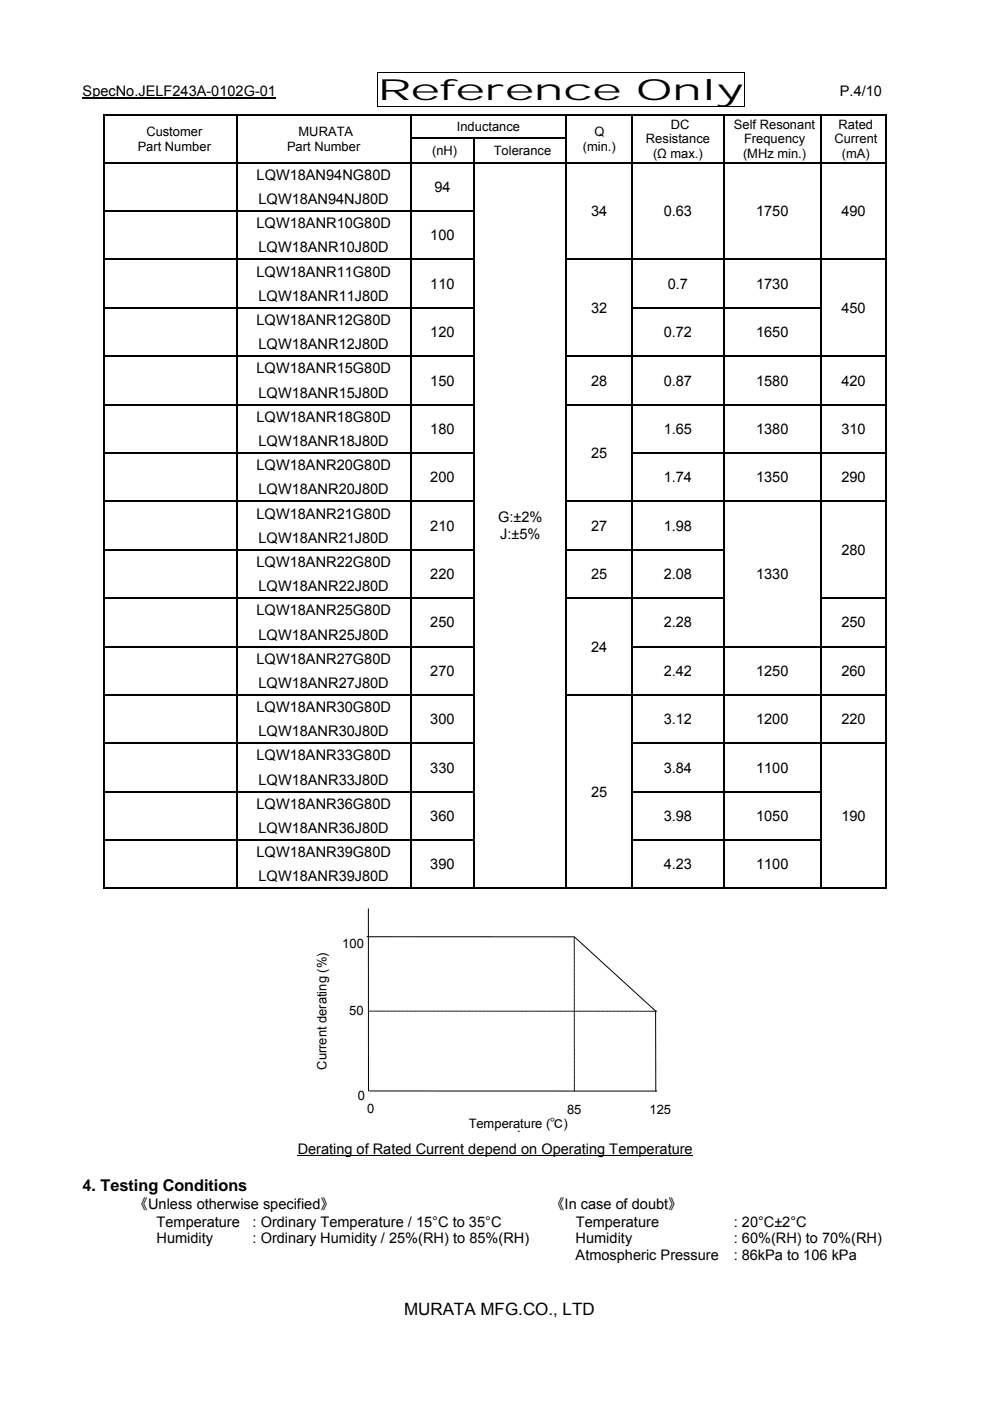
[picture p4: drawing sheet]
<svg xmlns="http://www.w3.org/2000/svg" width="210mm" height="297mm" viewBox="0 0 210 297" stroke-linecap="round" stroke-linejoin="round" font-family="sans-serif">
<defs><g id="words">
<text font-size="6.2" x="80.1" y="21.3">Reference Only</text>
<text font-size="3.6" x="85.7" y="278.7">MURATA MFG.CO., LTD</text>
<text font-size="3.4" x="17.5" y="252.5">4. Testing Conditions</text>
<g font-size="3.1">
<text x="17.5" y="20.3">SpecNo.JELF243A-0102G-01</text>
<text x="178.1" y="20.3">P.4/10</text>
<text x="54.4" y="38.1">LQW18AN94NG80D</text>
<text x="92.1" y="40.7">94</text>
<text x="54.8" y="43.3">LQW18AN94NJ80D</text>
<text x="125.4" y="45.8">34</text>
<text x="140.7" y="45.8">0.63</text>
<text x="160.3" y="45.8">1750</text>
<text x="178.4" y="45.8">490</text>
<text x="54.4" y="48.4">LQW18ANR10G80D</text>
<text x="54.8" y="53.5">LQW18ANR10J80D</text>
<text x="91.2" y="51">100</text>
<text x="54.4" y="58.7">LQW18ANR11G80D</text>
<text x="54.8" y="63.8">LQW18ANR11J80D</text>
<text x="91.2" y="61.2">110</text>
<text x="141.6" y="61.2">0.7</text>
<text x="160.3" y="61.2">1730</text>
<text x="54.4" y="68.9">LQW18ANR12G80D</text>
<text x="91.2" y="71.5">120</text>
<text x="125.4" y="66.4">32</text>
<text x="140.7" y="71.5">0.72</text>
<text x="160.3" y="71.5">1650</text>
<text x="178.4" y="66.4">450</text>
<text x="54.8" y="74">LQW18ANR12J80D</text>
<text x="54.4" y="79.2">LQW18ANR15G80D</text>
<text x="91.2" y="81.7">150</text>
<text x="125.4" y="81.7">28</text>
<text x="140.7" y="81.7">0.87</text>
<text x="160.3" y="81.7">1580</text>
<text x="178.4" y="81.7">420</text>
<text x="54.4" y="89.4">LQW18ANR18G80D</text>
<text x="54.8" y="84.3">LQW18ANR15J80D</text>
<text x="54.8" y="94.6">LQW18ANR18J80D</text>
<text x="91.2" y="92">180</text>
<text x="140.7" y="92">1.65</text>
<text x="160.3" y="92">1380</text>
<text x="178.4" y="92">310</text>
<text x="54.4" y="99.7">LQW18ANR20G80D</text>
<text x="125.4" y="97.1">25</text>
<text x="54.8" y="104.8">LQW18ANR20J80D</text>
<text x="91.2" y="102.3">200</text>
<text x="140.7" y="102.3">1.74</text>
<text x="160.3" y="102.3">1350</text>
<text x="178.4" y="102.3">290</text>
<text x="54.4" y="110">LQW18ANR21G80D</text>
<text x="91.2" y="112.5">210</text>
<text x="105.6" y="110.7">G:±2%</text>
<text x="125.4" y="112.5">27</text>
<text x="140.7" y="112.5">1.98</text>
<text x="54.8" y="115.1">LQW18ANR21J80D</text>
<text x="106" y="114.3">J:±5%</text>
<text x="178.4" y="117.6">280</text>
<text x="54.4" y="120.2">LQW18ANR22G80D</text>
<text x="54.8" y="125.3">LQW18ANR22J80D</text>
<text x="91.2" y="122.8">220</text>
<text x="125.4" y="122.8">25</text>
<text x="140.7" y="122.8">2.08</text>
<text x="160.3" y="122.8">1330</text>
<text x="54.4" y="130.5">LQW18ANR25G80D</text>
<text x="54.8" y="135.6">LQW18ANR25J80D</text>
<text x="91.2" y="133">250</text>
<text x="140.7" y="133">2.28</text>
<text x="178.4" y="133">250</text>
<text x="54.4" y="140.7">LQW18ANR27G80D</text>
<text x="91.2" y="143.3">270</text>
<text x="125.4" y="138.2">24</text>
<text x="140.7" y="143.3">2.42</text>
<text x="160.3" y="143.3">1250</text>
<text x="178.4" y="143.3">260</text>
<text x="54.8" y="145.9">LQW18ANR27J80D</text>
<text x="54.4" y="151">LQW18ANR30G80D</text>
<text x="91.2" y="153.5">300</text>
<text x="140.7" y="153.5">3.12</text>
<text x="160.3" y="153.5">1200</text>
<text x="178.4" y="153.5">220</text>
<text x="54.4" y="161.2">LQW18ANR33G80D</text>
<text x="54.8" y="156.1">LQW18ANR30J80D</text>
<text x="54.8" y="166.4">LQW18ANR33J80D</text>
<text x="91.2" y="163.8">330</text>
<text x="140.7" y="163.8">3.84</text>
<text x="160.3" y="163.8">1100</text>
<text x="54.4" y="171.5">LQW18ANR36G80D</text>
<text x="125.4" y="168.9">25</text>
<text x="54.8" y="176.6">LQW18ANR36J80D</text>
<text x="91.2" y="174.1">360</text>
<text x="140.7" y="174.1">3.98</text>
<text x="160.3" y="174.1">1050</text>
<text x="178.4" y="174.1">190</text>
<text x="54.4" y="181.8">LQW18ANR39G80D</text>
<text x="91.2" y="184.3">390</text>
<text x="140.7" y="184.3">4.23</text>
<text x="160.3" y="184.3">1100</text>
<text x="54.8" y="186.9">LQW18ANR39J80D</text>
<text x="63.1" y="244.6">Derating of Rated Current depend on Operating Temperature</text>
<text x="28.3" y="256.3">《Unless otherwise specified》</text>
<text x="116.6" y="256.3">《In case of doubt》</text>
<text x="33.2" y="263.6">Humidity</text>
<text x="33.2" y="260.1">Temperature</text>
<text x="53.6" y="260.1">: Ordinary Temperature / 15°C to 35°C</text>
<text x="53.6" y="263.6">: Ordinary Humidity / 25%(RH) to 85%(RH)</text>
<text x="122" y="263.6">Humidity</text>
<text x="122.1" y="260.1">Temperature</text>
<text x="155.6" y="260.1">: 20°C±2°C</text>
<text x="155.6" y="263.6">: 60%(RH) to 70%(RH)</text>
<text x="122" y="267.2">Atmospheric Pressure</text>
<text x="155.6" y="267.2">: 86kPa to 106 kPa</text>
</g>
<g font-size="2.7">
<text x="31" y="28.9">Customer</text>
<text x="63.3" y="28.9">MURATA</text>
<text x="96.9" y="27.9">Inductance</text>
<text x="126" y="28.9">Q</text>
<text x="142.3" y="27.3">DC</text>
<text x="155.6" y="27.3">Self Resonant</text>
<text x="177.8" y="27.3">Rated</text>
<text x="29.2" y="32">Part Number</text>
<text x="60.9" y="32">Part Number</text>
<text x="91.6" y="32.9">(nH)</text>
<text x="104.7" y="32.9">Tolerance</text>
<text x="123.6" y="32">(min.)</text>
<text x="136.9" y="30.4">Resistance</text>
<text x="138.5" y="33.6">(Ω max.)</text>
<text x="157.5" y="33.6">(MHz min.)</text>
<text x="157.8" y="30.4">Frequency</text>
<text x="176.9" y="30.4">Current</text>
<text x="178.5" y="33.6">(mA)</text>
<text x="72.5" y="200.9">100</text>
<text x="74.1" y="215.3">50</text>
<text x="69.2" y="226.8" transform="rotate(-90 69.2 226.8)">Current derating (%)</text>
<text x="75.9" y="233.3">0</text>
<text x="77.8" y="235.9">0</text>
<text x="99.4" y="239.1">Temperature (℃)</text>
<text x="120.2" y="236.1">85</text>
<text x="137.7" y="236.2">125</text>
<text x="109.6" y="240">.</text>
</g>
</g></defs>
<g fill="none" stroke="#000" stroke-width=".23">
<path d="M17.5 20.8h41M22.1 24.6v4.6M22.1 29.5v4.9M22.1 34.6v4.9M22.1 39.8v4.8M87.2 29.3h13.3M100.6 29.5v4.9M100.6 34.6v4.9M100.6 39.8v4.8M100.7 29.3h19.3M120.1 24.6v4.6M120.1 29.5v4.9"/>
<path d="M120.1 34.6v4.9M120.1 39.8v4.8M174.1 24.6v4.6M174.1 29.5v4.9M174.1 34.6v4.9M174.1 39.8v4.8M22.1 44.9v4.8M22.1 50v4.9M22.1 55.1v4.9M22.2 55h28M50.4 55h36.5M87.2 55h13.3"/>
<path d="M100.6 44.9v4.8M100.6 50v4.9M100.6 55.1v4.9M120.1 44.9v4.8M120.1 50v4.9M120.1 55.1v4.9M120.2 55h13.8M134.2 55h19.1M153.5 55h20.5M174.1 44.9v4.8M174.1 50v4.9M174.1 55.1v4.9"/>
<path d="M174.2 55h13.6M22.1 60.3v4.9M22.1 65.4v4.9M22.1 70.5v4.9M22.1 75.7v4.8M22.2 65.3h28M50.4 65.3h36.5M87.2 65.3h13.3M100.6 60.3v4.9M100.6 65.4v4.9M100.6 70.5v4.9M100.6 75.7v4.8"/>
<path d="M120.1 60.3v4.9M120.1 65.4v4.9M120.1 70.5v4.9M120.1 75.7v4.8M134.2 65.3h19.1M153.5 65.3h20.5M174.1 60.3v4.9M174.1 65.4v4.9M174.1 70.5v4.9M174.1 75.7v4.8M22.1 80.8v4.8M22.1 85.9v4.9"/>
<path d="M22.1 91v4.9M22.1 96.2v4.8M22.2 96h28M50.4 96h36.5M87.2 96h13.3M100.6 80.8v4.8M100.6 85.9v4.9M100.6 91v4.9M100.6 96.2v4.8M120.1 80.8v4.8M120.1 85.9v4.9M120.1 91v4.9"/>
<path d="M120.1 96.2v4.8M134.2 96h19.1M153.5 96h20.5M174.1 80.8v4.8M174.1 85.9v4.9M174.1 91v4.9M174.1 96.2v4.8M174.2 96h13.6M22.1 101.3v4.9M22.1 106.4v4.9M22.1 111.6v4.8M22.1 116.7v4.8"/>
<path d="M100.6 101.3v4.9M100.6 106.4v4.9M100.6 111.6v4.8M100.6 116.7v4.8M120.1 101.3v4.9M120.1 106.4v4.9M120.1 111.6v4.8M120.1 116.7v4.8M174.1 101.3v4.9M174.1 106.4v4.9M174.1 111.6v4.8M174.1 116.7v4.8"/>
<path d="M22.1 121.8v4.9M22.1 127v4.8M22.1 132.1v4.8M22.1 137.2v4.9M22.2 126.8h28M50.4 126.8h36.5M87.2 126.8h13.3M100.6 121.8v4.9M100.6 127v4.8M100.6 132.1v4.8M100.6 137.2v4.9M120.1 121.8v4.9"/>
<path d="M120.1 127v4.8M120.1 132.1v4.8M120.1 137.2v4.9M120.2 126.8h13.8M134.2 126.8h19.1M174.1 121.8v4.9M174.1 127v4.8M174.1 132.1v4.8M174.1 137.2v4.9M174.2 126.8h13.6M22.1 142.3v4.9M22.1 147.5v4.8"/>
<path d="M22.1 152.6v4.9M22.1 157.7v4.9M100.6 142.3v4.9M100.6 147.5v4.8M100.6 152.6v4.9M100.6 157.7v4.9M120.1 142.3v4.9M120.1 147.5v4.8M120.1 152.6v4.9M120.1 157.7v4.9M174.1 142.3v4.9M174.1 147.5v4.8"/>
<path d="M174.1 152.6v4.9M174.1 157.7v4.9M22.1 162.9v4.8M22.1 168v4.8M22.1 173.1v4.9M22.1 178.2v4.9M22.2 167.8h28M50.4 167.8h36.5M87.2 167.8h13.3M100.6 162.9v4.8M100.6 168v4.8M100.6 173.1v4.9"/>
<path d="M100.6 178.2v4.9M120.1 162.9v4.8M120.1 168v4.8M120.1 173.1v4.9M120.1 178.2v4.9M134.2 167.8h19.1M153.5 167.8h20.5M174.1 162.9v4.8M174.1 168v4.8M174.1 173.1v4.9M174.1 178.2v4.9M22.1 183.4v5.1"/>
<path d="M100.6 183.4v5.1M120.1 183.4v5.1M174.1 183.4v5.1"/>
</g>
<g fill="#000">
<path d="M79.9 15.2h.2v.2h-.2zM157.7 15.2h.1v.2h-.1zM22 24.3h.2v.3h-.2zM22 29.2h.2v.3h-.2zM22 34.4h.2v.2h-.2zM22 39.5h.2v.3h-.2zM50.2 24.3h.2v.3h-.2zM50.2 29.2h.2v.3h-.2zM50.2 34.4h.2v.2h-.2zM50.2 39.5h.2v.3h-.2zM79.9 22.6h.2v.1h-.2zM86.9 24.3h.3v.3h-.3z"/>
<path d="M86.9 29.2h.3v.3h-.3zM86.9 34.4h.3v.2h-.3zM86.9 39.5h.3v.3h-.3zM100.5 29.2h.2v.3h-.2zM100.5 34.4h.2v.2h-.2zM100.5 39.5h.2v.3h-.2zM120 24.3h.2v.3h-.2zM120 29.2h.2v.3h-.2zM120 34.4h.2v.2h-.2zM120 39.5h.2v.3h-.2zM134 24.3h.2v.3h-.2zM134 29.2h.2v.3h-.2z"/>
<path d="M134 34.4h.2v.2h-.2zM134 39.5h.2v.3h-.2zM153.3 24.3h.2v.3h-.2zM153.3 29.2h.2v.3h-.2zM153.3 34.4h.2v.2h-.2zM153.3 39.5h.2v.3h-.2zM157.7 22.6h.1v.1h-.1zM174 24.3h.2v.3h-.2zM174 29.2h.2v.3h-.2zM174 34.4h.2v.2h-.2zM174 39.5h.2v.3h-.2zM187.8 24.3h.2v.3h-.2z"/>
<path d="M187.8 24.3h.2v.2h-.2zM187.8 29.2h.2v.3h-.2zM187.8 34.4h.2v.2h-.2zM187.8 39.5h.2v.3h-.2zM22 44.6h.2v.3h-.2zM22 49.7h.2v.3h-.2zM22 54.9h.2v.2h-.2zM50.2 44.6h.2v.3h-.2zM50.2 49.7h.2v.3h-.2zM50.2 54.9h.2v.2h-.2zM86.9 44.6h.3v.3h-.3zM86.9 49.7h.3v.3h-.3z"/>
<path d="M86.9 54.9h.3v.2h-.3zM100.5 44.6h.2v.3h-.2zM100.5 49.7h.2v.3h-.2zM100.5 54.9h.2v.2h-.2zM120 44.6h.2v.3h-.2zM120 49.7h.2v.3h-.2zM120 54.9h.2v.2h-.2zM134 44.6h.2v.3h-.2zM134 49.7h.2v.3h-.2zM134 54.9h.2v.2h-.2zM153.3 44.6h.2v.3h-.2zM153.3 49.7h.2v.3h-.2z"/>
<path d="M153.3 54.9h.2v.2h-.2zM174 44.6h.2v.3h-.2zM174 49.7h.2v.3h-.2zM174 54.9h.2v.2h-.2zM187.8 44.6h.2v.3h-.2zM187.8 49.7h.2v.3h-.2zM187.8 54.9h.2v.2h-.2zM22 60h.2v.3h-.2zM22 65.2h.2v.2h-.2zM22 70.3h.2v.2h-.2zM22 75.4h.2v.3h-.2zM50.2 60h.2v.3h-.2z"/>
<path d="M50.2 65.2h.2v.2h-.2zM50.2 70.3h.2v.2h-.2zM50.2 75.4h.2v.3h-.2zM86.9 60h.3v.3h-.3zM86.9 65.2h.3v.2h-.3zM86.9 70.3h.3v.2h-.3zM86.9 75.4h.3v.3h-.3zM100.5 60h.2v.3h-.2zM100.5 65.2h.2v.2h-.2zM100.5 70.3h.2v.2h-.2zM100.5 75.4h.2v.3h-.2zM120 60h.2v.3h-.2z"/>
<path d="M120 65.2h.2v.2h-.2zM120 70.3h.2v.2h-.2zM120 75.4h.2v.3h-.2zM134 60h.2v.3h-.2zM134 65.2h.2v.2h-.2zM134 70.3h.2v.2h-.2zM134 75.4h.2v.3h-.2zM153.3 60h.2v.3h-.2zM153.3 65.2h.2v.2h-.2zM153.3 70.3h.2v.2h-.2zM153.3 75.4h.2v.3h-.2zM174 60h.2v.3h-.2z"/>
<path d="M174 65.2h.2v.2h-.2zM174 70.3h.2v.2h-.2zM174 75.4h.2v.3h-.2zM187.8 60h.2v.3h-.2zM187.8 65.2h.2v.2h-.2zM187.8 70.3h.2v.2h-.2zM187.8 75.4h.2v.3h-.2zM22 80.5h.2v.3h-.2zM22 85.6h.2v.3h-.2zM22 90.8h.2v.2h-.2zM22 95.9h.2v.3h-.2zM50.2 80.5h.2v.3h-.2z"/>
<path d="M50.2 85.6h.2v.3h-.2zM50.2 90.8h.2v.2h-.2zM50.2 95.9h.2v.3h-.2zM86.9 80.5h.3v.3h-.3zM86.9 85.6h.3v.3h-.3zM86.9 90.8h.3v.2h-.3zM86.9 95.9h.3v.3h-.3zM100.5 80.5h.2v.3h-.2zM100.5 85.6h.2v.3h-.2zM100.5 90.8h.2v.2h-.2zM100.5 95.9h.2v.3h-.2zM120 80.5h.2v.3h-.2z"/>
<path d="M120 85.6h.2v.3h-.2zM120 90.8h.2v.2h-.2zM120 95.9h.2v.3h-.2zM134 80.5h.2v.3h-.2zM134 85.6h.2v.3h-.2zM134 90.8h.2v.2h-.2zM134 95.9h.2v.3h-.2zM153.3 80.5h.2v.3h-.2zM153.3 85.6h.2v.3h-.2zM153.3 90.8h.2v.2h-.2zM153.3 95.9h.2v.3h-.2zM174 80.5h.2v.3h-.2z"/>
<path d="M174 85.6h.2v.3h-.2zM174 90.8h.2v.2h-.2zM174 95.9h.2v.3h-.2zM187.8 80.5h.2v.3h-.2zM187.8 85.6h.2v.3h-.2zM187.8 90.8h.2v.2h-.2zM187.8 95.9h.2v.3h-.2zM22 101h.2v.3h-.2zM22 106.2h.2v.2h-.2zM22 111.3h.2v.3h-.2zM22 116.4h.2v.3h-.2zM50.2 101h.2v.3h-.2z"/>
<path d="M50.2 106.2h.2v.2h-.2zM50.2 111.3h.2v.3h-.2zM50.2 116.4h.2v.3h-.2zM86.9 101h.3v.3h-.3zM86.9 106.2h.3v.2h-.3zM86.9 111.3h.3v.3h-.3zM86.9 116.4h.3v.3h-.3zM100.5 101h.2v.3h-.2zM100.5 106.2h.2v.2h-.2zM100.5 111.3h.2v.3h-.2zM100.5 116.4h.2v.3h-.2zM120 101h.2v.3h-.2z"/>
<path d="M120 106.2h.2v.2h-.2zM120 111.3h.2v.3h-.2zM120 116.4h.2v.3h-.2zM134 101h.2v.3h-.2zM134 106.2h.2v.2h-.2zM134 111.3h.2v.3h-.2zM134 116.4h.2v.3h-.2zM153.3 101h.2v.3h-.2zM153.3 106.2h.2v.2h-.2zM153.3 111.3h.2v.3h-.2zM153.3 116.4h.2v.3h-.2zM174 101h.2v.3h-.2z"/>
<path d="M174 106.2h.2v.2h-.2zM174 111.3h.2v.3h-.2zM174 116.4h.2v.3h-.2zM187.8 101h.2v.3h-.2zM187.8 106.2h.2v.2h-.2zM187.8 111.3h.2v.3h-.2zM187.8 116.4h.2v.3h-.2zM22 121.5h.2v.3h-.2zM22 126.7h.2v.3h-.2zM22 131.8h.2v.3h-.2zM22 136.9h.2v.3h-.2zM50.2 121.5h.2v.3h-.2z"/>
<path d="M50.2 126.7h.2v.3h-.2zM50.2 131.8h.2v.3h-.2zM50.2 136.9h.2v.3h-.2zM86.9 121.5h.3v.3h-.3zM86.9 126.7h.3v.3h-.3zM86.9 131.8h.3v.3h-.3zM86.9 136.9h.3v.3h-.3zM100.5 121.5h.2v.3h-.2zM100.5 126.7h.2v.3h-.2zM100.5 131.8h.2v.3h-.2zM100.5 136.9h.2v.3h-.2zM120 121.5h.2v.3h-.2z"/>
<path d="M120 126.7h.2v.3h-.2zM120 131.8h.2v.3h-.2zM120 136.9h.2v.3h-.2zM134 121.5h.2v.3h-.2zM134 126.7h.2v.3h-.2zM134 131.8h.2v.3h-.2zM134 136.9h.2v.3h-.2zM153.3 121.5h.2v.3h-.2zM153.3 126.7h.2v.3h-.2zM153.3 131.8h.2v.3h-.2zM153.3 136.9h.2v.3h-.2zM174 121.5h.2v.3h-.2z"/>
<path d="M174 126.7h.2v.3h-.2zM174 131.8h.2v.3h-.2zM174 136.9h.2v.3h-.2zM187.8 121.5h.2v.3h-.2zM187.8 126.7h.2v.3h-.2zM187.8 131.8h.2v.3h-.2zM187.8 136.9h.2v.3h-.2zM22 142.1h.2v.2h-.2zM22 147.2h.2v.3h-.2zM22 152.3h.2v.3h-.2zM22 157.5h.2v.2h-.2zM50.2 142.1h.2v.2h-.2z"/>
<path d="M50.2 147.2h.2v.3h-.2zM50.2 152.3h.2v.3h-.2zM50.2 157.5h.2v.2h-.2zM86.9 142.1h.3v.2h-.3zM86.9 147.2h.3v.3h-.3zM86.9 152.3h.3v.3h-.3zM86.9 157.5h.3v.2h-.3zM100.5 142.1h.2v.2h-.2zM100.5 147.2h.2v.3h-.2zM100.5 152.3h.2v.3h-.2zM100.5 157.5h.2v.2h-.2zM120 142.1h.2v.2h-.2z"/>
<path d="M120 147.2h.2v.3h-.2zM120 152.3h.2v.3h-.2zM120 157.5h.2v.2h-.2zM134 142.1h.2v.2h-.2zM134 147.2h.2v.3h-.2zM134 152.3h.2v.3h-.2zM134 157.5h.2v.2h-.2zM153.3 142.1h.2v.2h-.2zM153.3 147.2h.2v.3h-.2zM153.3 152.3h.2v.3h-.2zM153.3 157.5h.2v.2h-.2zM174 142.1h.2v.2h-.2z"/>
<path d="M174 147.2h.2v.3h-.2zM174 152.3h.2v.3h-.2zM174 157.5h.2v.2h-.2zM187.8 142.1h.2v.2h-.2zM187.8 147.2h.2v.3h-.2zM187.8 152.3h.2v.3h-.2zM187.8 157.5h.2v.2h-.2zM22 162.6h.2v.3h-.2zM22 167.7h.2v.3h-.2zM22 172.8h.2v.3h-.2zM22 178h.2v.2h-.2zM50.2 162.6h.2v.3h-.2z"/>
<path d="M50.2 167.7h.2v.3h-.2zM50.2 172.8h.2v.3h-.2zM50.2 178h.2v.2h-.2zM86.9 162.6h.3v.3h-.3zM86.9 167.7h.3v.3h-.3zM86.9 172.8h.3v.3h-.3zM86.9 178h.3v.2h-.3zM100.5 162.6h.2v.3h-.2zM100.5 167.7h.2v.3h-.2zM100.5 172.8h.2v.3h-.2zM100.5 178h.2v.2h-.2zM120 162.6h.2v.3h-.2z"/>
<path d="M120 167.7h.2v.3h-.2zM120 172.8h.2v.3h-.2zM120 178h.2v.2h-.2zM134 162.6h.2v.3h-.2zM134 167.7h.2v.3h-.2zM134 172.8h.2v.3h-.2zM134 178h.2v.2h-.2zM153.3 162.6h.2v.3h-.2zM153.3 167.7h.2v.3h-.2zM153.3 172.8h.2v.3h-.2zM153.3 178h.2v.2h-.2zM174 162.6h.2v.3h-.2z"/>
<path d="M174 167.7h.2v.3h-.2zM174 172.8h.2v.3h-.2zM174 178h.2v.2h-.2zM187.8 162.6h.2v.3h-.2zM187.8 167.7h.2v.3h-.2zM187.8 172.8h.2v.3h-.2zM187.8 178h.2v.2h-.2zM22 183.1h.2v.3h-.2zM50.2 183.1h.2v.3h-.2zM86.9 183.1h.3v.3h-.3zM100.5 183.1h.2v.3h-.2zM120 183.1h.2v.3h-.2z"/>
<path d="M134 183.1h.2v.3h-.2zM153.3 183.1h.2v.3h-.2zM174 183.1h.2v.3h-.2zM187.8 183.1h.2v.3h-.2zM187.8 188.2h.2v.3h-.2z"/>
</g>
<path d="M79.9 15.3h77.9M80 15.4v7.2M157.8 15.4v7.2M79.9 22.7h77.9M77.8 198.6h44l17.2 15.8M78.1 192.7v38.6M139 214.4v16.9M78.4 231.3h60.9M63.1 245h83.8" fill="none" stroke="#000" stroke-width=".21"/>
<g fill="none" stroke="#000" stroke-width=".25">
<path d="M22 24.4h28.2M22.2 34.5h28M50.3 24.6v4.6M50.3 29.5v4.9M50.3 34.6v4.9M50.3 39.8v4.8M50.4 24.4h36.5M50.4 34.5h36.5M87.1 24.6v4.6M87.1 29.5v4.9M87.1 34.6v4.9M87.1 39.8v4.8"/>
<path d="M87.2 24.4h32.8M87.2 34.5h13.3M100.7 34.5h19.3M120.2 24.4h13.8M120.2 34.5h13.8M134.1 24.6v4.6M134.1 29.5v4.9M134.1 34.6v4.9M134.1 39.8v4.8M134.2 24.4h19.1M134.2 34.5h19.1M153.4 24.6v4.6"/>
<path d="M153.4 29.5v4.9M153.4 34.6v4.9M153.4 39.8v4.8M153.5 24.4h20.5M153.5 34.5h20.5M174.2 24.4h13.6M174.2 34.5h13.6M187.9 24.6v4.6M187.9 29.5v4.9M187.9 34.6v4.9M187.9 39.8v4.8M22.2 44.7h28"/>
<path d="M50.3 44.9v4.8M50.3 50v4.9M50.3 55.1v4.9M50.4 44.7h36.5M87.1 44.9v4.8M87.1 50v4.9M87.1 55.1v4.9M87.2 44.7h13.3M134.1 44.9v4.8M134.1 50v4.9M134.1 55.1v4.9M153.4 44.9v4.8"/>
<path d="M153.4 50v4.9M153.4 55.1v4.9M187.9 44.9v4.8M187.9 50v4.9M187.9 55.1v4.9M22.2 75.5h28M50.3 60.3v4.9M50.3 65.4v4.9M50.3 70.5v4.9M50.3 75.7v4.8M50.4 75.5h36.5M87.1 60.3v4.9"/>
<path d="M87.1 65.4v4.9M87.1 70.5v4.9M87.1 75.7v4.8M87.2 75.5h13.3M120.2 75.5h13.8M134.1 60.3v4.9M134.1 65.4v4.9M134.1 70.5v4.9M134.1 75.7v4.8M134.2 75.5h19.1M153.4 60.3v4.9M153.4 65.4v4.9"/>
<path d="M153.4 70.5v4.9M153.4 75.7v4.8M153.5 75.5h20.5M174.2 75.5h13.6M187.9 60.3v4.9M187.9 65.4v4.9M187.9 70.5v4.9M187.9 75.7v4.8M22.2 85.8h28M50.3 80.8v4.8M50.3 85.9v4.9M50.3 91v4.9"/>
<path d="M50.3 96.2v4.8M50.4 85.8h36.5M87.1 80.8v4.8M87.1 85.9v4.9M87.1 91v4.9M87.1 96.2v4.8M87.2 85.8h13.3M120.2 85.8h13.8M134.1 80.8v4.8M134.1 85.9v4.9M134.1 91v4.9M134.1 96.2v4.8"/>
<path d="M134.2 85.8h19.1M153.4 80.8v4.8M153.4 85.9v4.9M153.4 91v4.9M153.4 96.2v4.8M153.5 85.8h20.5M174.2 85.8h13.6M187.9 80.8v4.8M187.9 85.9v4.9M187.9 91v4.9M187.9 96.2v4.8M22.2 106.3h28"/>
<path d="M22.2 116.5h28M50.3 101.3v4.9M50.3 106.4v4.9M50.3 111.6v4.8M50.3 116.7v4.8M50.4 106.3h36.5M50.4 116.5h36.5M87.1 101.3v4.9M87.1 106.4v4.9M87.1 111.6v4.8M87.1 116.7v4.8M87.2 106.3h13.3"/>
<path d="M87.2 116.5h13.3M120.2 106.3h13.8M120.2 116.5h13.8M134.1 101.3v4.9M134.1 106.4v4.9M134.1 111.6v4.8M134.1 116.7v4.8M134.2 106.3h19.1M134.2 116.5h19.1M153.4 101.3v4.9M153.4 106.4v4.9M153.4 111.6v4.8"/>
<path d="M153.4 116.7v4.8M153.5 106.3h20.5M174.2 106.3h13.6M187.9 101.3v4.9M187.9 106.4v4.9M187.9 111.6v4.8M187.9 116.7v4.8M22.2 137.1h28M50.3 121.8v4.9M50.3 127v4.8M50.3 132.1v4.8M50.3 137.2v4.9"/>
<path d="M50.4 137.1h36.5M87.1 121.8v4.9M87.1 127v4.8M87.1 132.1v4.8M87.1 137.2v4.9M87.2 137.1h13.3M134.1 121.8v4.9M134.1 127v4.8M134.1 132.1v4.8M134.1 137.2v4.9M134.2 137.1h19.1M153.4 121.8v4.9"/>
<path d="M153.4 127v4.8M153.4 132.1v4.8M153.4 137.2v4.9M153.5 137.1h20.5M174.2 137.1h13.6M187.9 121.8v4.9M187.9 127v4.8M187.9 132.1v4.8M187.9 137.2v4.9M22.2 147.3h28M22.2 157.6h28M50.3 142.3v4.9"/>
<path d="M50.3 147.5v4.8M50.3 152.6v4.9M50.3 157.7v4.9M50.4 147.3h36.5M50.4 157.6h36.5M87.1 142.3v4.9M87.1 147.5v4.8M87.1 152.6v4.9M87.1 157.7v4.9M87.2 147.3h13.3M87.2 157.6h13.3M120.2 147.3h13.8"/>
<path d="M134.1 142.3v4.9M134.1 147.5v4.8M134.1 152.6v4.9M134.1 157.7v4.9M134.2 147.3h19.1M134.2 157.6h19.1M153.4 142.3v4.9M153.4 147.5v4.8M153.4 152.6v4.9M153.4 157.7v4.9M153.5 147.3h20.5M153.5 157.6h20.5"/>
<path d="M174.2 147.3h13.6M174.2 157.6h13.6M187.9 142.3v4.9M187.9 147.5v4.8M187.9 152.6v4.9M187.9 157.7v4.9M22.2 178.1h28M50.3 162.9v4.8M50.3 168v4.8M50.3 173.1v4.9M50.3 178.2v4.9M50.4 178.1h36.5"/>
<path d="M87.1 162.9v4.8M87.1 168v4.8M87.1 173.1v4.9M87.1 178.2v4.9M87.2 178.1h13.3M134.1 162.9v4.8M134.1 168v4.8M134.1 173.1v4.9M134.1 178.2v4.9M134.2 178.1h19.1M153.4 162.9v4.8M153.4 168v4.8"/>
<path d="M153.4 173.1v4.9M153.4 178.2v4.9M153.5 178.1h20.5M187.9 162.9v4.8M187.9 168v4.8M187.9 173.1v4.9M187.9 178.2v4.9M22 188.4h28.2M50.3 183.4v5.1M50.4 188.4h36.5M87.1 183.4v5.1M87.2 188.4h13.3"/>
<path d="M100.7 188.4h19.3M120.2 188.4h13.8M134.1 183.4v5.1M134.2 188.4h19.1M153.4 183.4v5.1M153.5 188.4h20.5M174.2 188.4h13.6M187.9 183.4v5.1"/>
</g>
<path d="M121.8 198.9v32.4M78.3 214.4h61" fill="none" stroke="#000" stroke-width=".21" stroke-dasharray=".1 .2"/>
<use href="#words"/>
</svg>
